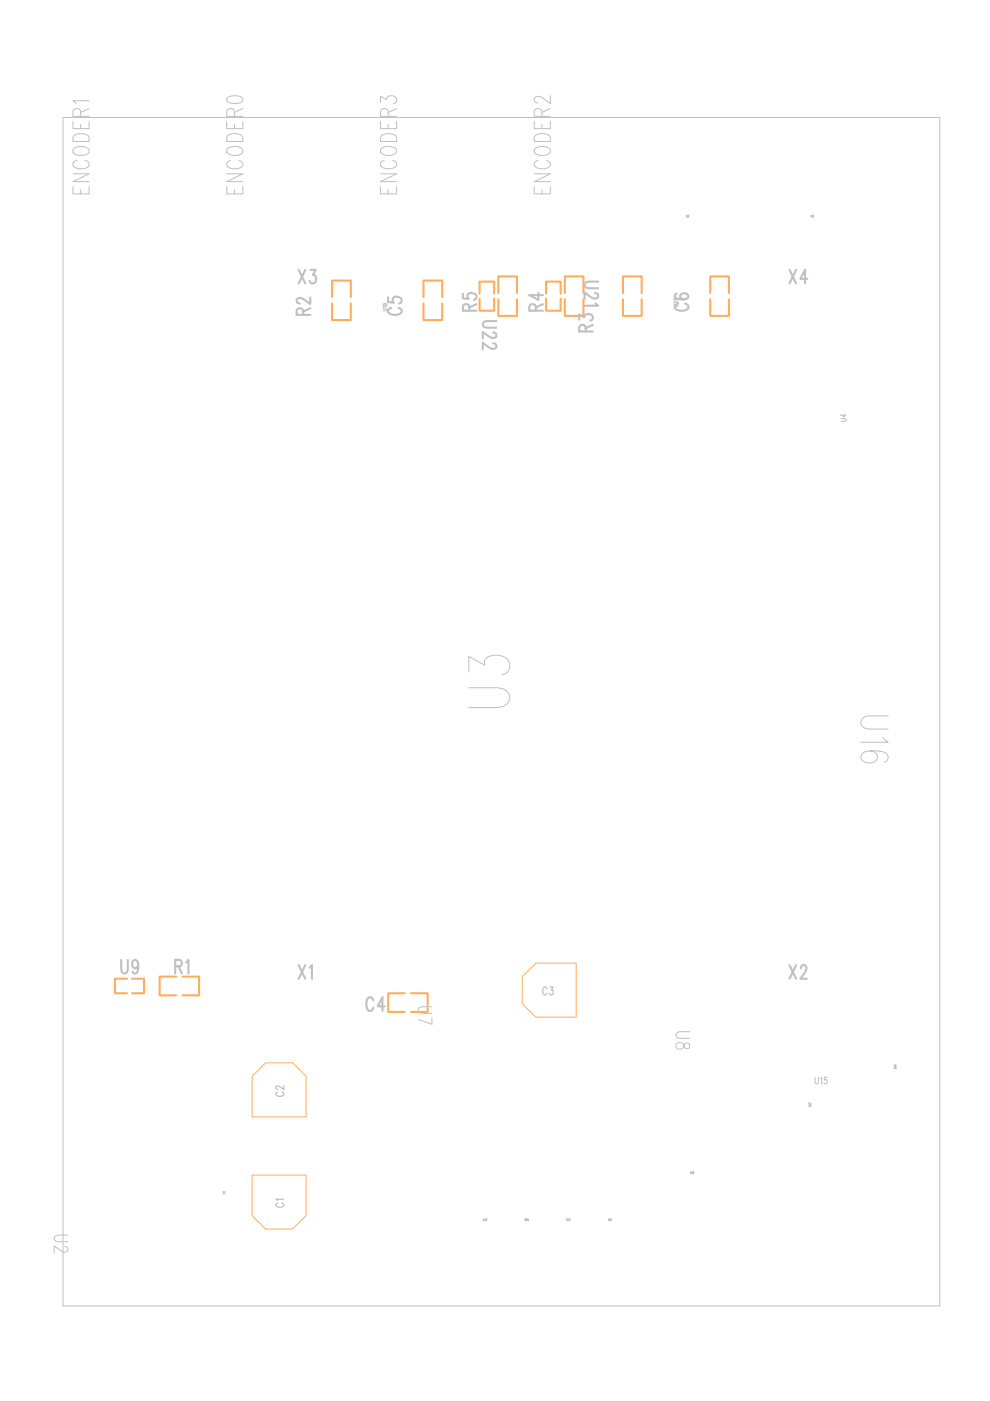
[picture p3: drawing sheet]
<svg xmlns="http://www.w3.org/2000/svg" width="210mm" height="297mm" viewBox="0 0 210 297" stroke-linecap="round" stroke-linejoin="round" font-family="sans-serif">
<defs><g id="words">
<text font-size="14.3" fill="#c0c0c0" x="52.8" y="236.2">C2</text>
<text font-size="13.2" fill="#c0c0c0" x="108.1" y="150" transform="rotate(-90 108.1 150)">U3</text>
<g font-size="8.8" fill="#ffad5b">
<text x="105.4" y="66">R5</text>
<text x="119.5" y="66">R4</text>
<text x="131.9" y="66">R3</text>
<text x="150.4" y="66">C6</text>
<text x="70.2" y="66.8">R2</text>
<text x="89.6" y="66.8">C5</text>
</g>
<text font-size="8.8" fill="#c0c0c0" x="182.5" y="151.8" transform="rotate(90 182.5 151.8)">U16</text>
<g font-size="6.6" fill="#ffad5b">
<text x="101.5" y="65.2">U22</text>
<text x="115.6" y="65.2">U21</text>
</g>
<g font-size="5.2" fill="#c0c0c0">
<text x="18.9" y="41.1" transform="rotate(-90 18.9 41.1)">ENCODER1</text>
<text x="51.5" y="41.1" transform="rotate(-90 51.5 41.1)">ENCODER0</text>
<text x="84.1" y="41.1" transform="rotate(-90 84.1 41.1)">ENCODER3</text>
<text x="116.7" y="41.1" transform="rotate(-90 116.7 41.1)">ENCODER2</text>
</g>
<g font-size="4.4" fill="#c0c0c0">
<text x="123.9" y="59.7" transform="rotate(90 123.9 59.7)">U21</text>
<text x="63.3" y="60.1">X3</text>
<text x="101" y="65.9" transform="rotate(-90 101 65.9)">R5</text>
<text x="115.1" y="65.9" transform="rotate(-90 115.1 65.9)">R4</text>
<text x="146" y="65.9" transform="rotate(-90 146 65.9)">C6</text>
<text x="167.4" y="60.1">X4</text>
<text x="65.8" y="66.8" transform="rotate(-90 65.8 66.8)">R2</text>
<text x="85.2" y="66.8" transform="rotate(-90 85.2 66.8)">C5</text>
<text x="102.3" y="68.1" transform="rotate(90 102.3 68.1)">U22</text>
<text x="125.7" y="70.3" transform="rotate(-90 125.7 70.3)">R3</text>
<text x="25.7" y="206.4">U9</text>
<text x="37.2" y="206.4">R1</text>
<text x="63.3" y="207.5">X1</text>
<text x="167.4" y="207.5">X2</text>
<text x="77.7" y="214.3">C4</text>
<text x="88.7" y="213.5" transform="rotate(90 88.7 213.5)">U7</text>
<text x="143.3" y="218.7" transform="rotate(90 143.3 218.7)">U8</text>
<text x="11.5" y="261.9" transform="rotate(90 11.5 261.9)">U2</text>
</g>
<g font-size="4.4" fill="#ffad5b">
<text x="33.6" y="210.6">R1</text>
<text x="82.1" y="214.2">C4</text>
</g>
<text font-size="3.5" fill="#ffad5b" x="24.2" y="210.3">U9</text>
<g font-size="2.6" fill="#c0c0c0">
<text x="115.1" y="210.9">C3</text>
<text x="60.2" y="256" transform="rotate(-90 60.2 256)">C1</text>
</g>
<text font-size="2.2" fill="#c0c0c0" x="172.8" y="229.8">U15</text>
<text font-size="1.7" fill="#c0c0c0" x="179.4" y="89.3" transform="rotate(-90 179.4 89.3)">U4</text>
<g font-size="1.3" fill="#c0c0c0">
<text x="82.1" y="65.9" transform="rotate(-90 82.1 65.9)">U19</text>
<text x="143.8" y="65" transform="rotate(-90 143.8 65)">U20</text>
</g>
<g font-size=".7" fill="#c0c0c0">
<text x="145.5" y="46.1">U6</text>
<text x="172" y="46.1">U5</text>
<text x="189.6" y="225.8" transform="rotate(90 189.6 225.8)">U18</text>
<text x="172" y="234.6" transform="rotate(-90 172 234.6)">U17</text>
<text x="146.4" y="248.9">U10</text>
<text x="47.7" y="253.1" transform="rotate(-90 47.7 253.1)">U1</text>
<text x="103.2" y="258.4" transform="rotate(180 103.2 258.4)">U14</text>
<text x="112" y="258.4" transform="rotate(180 112 258.4)">U12</text>
<text x="120.8" y="258.4" transform="rotate(180 120.8 258.4)">U13</text>
<text x="129.7" y="258.4" transform="rotate(180 129.7 258.4)">U11</text>
</g>
</g></defs>
<path d="M13.4 24.9h185.9v252h-185.9z" fill="none" stroke="#c0c0c0" stroke-width=".21"/>
<path d="M113.6 204.2h8.6v11.5h-8.6l-2.9-2.9v-5.7zM53.5 249.1h11.4v8.6l-2.9 2.9h-5.7l-2.8-2.9z" fill="none" stroke="#ffad5b" stroke-width=".21"/>
<use href="#words"/>
</svg>
